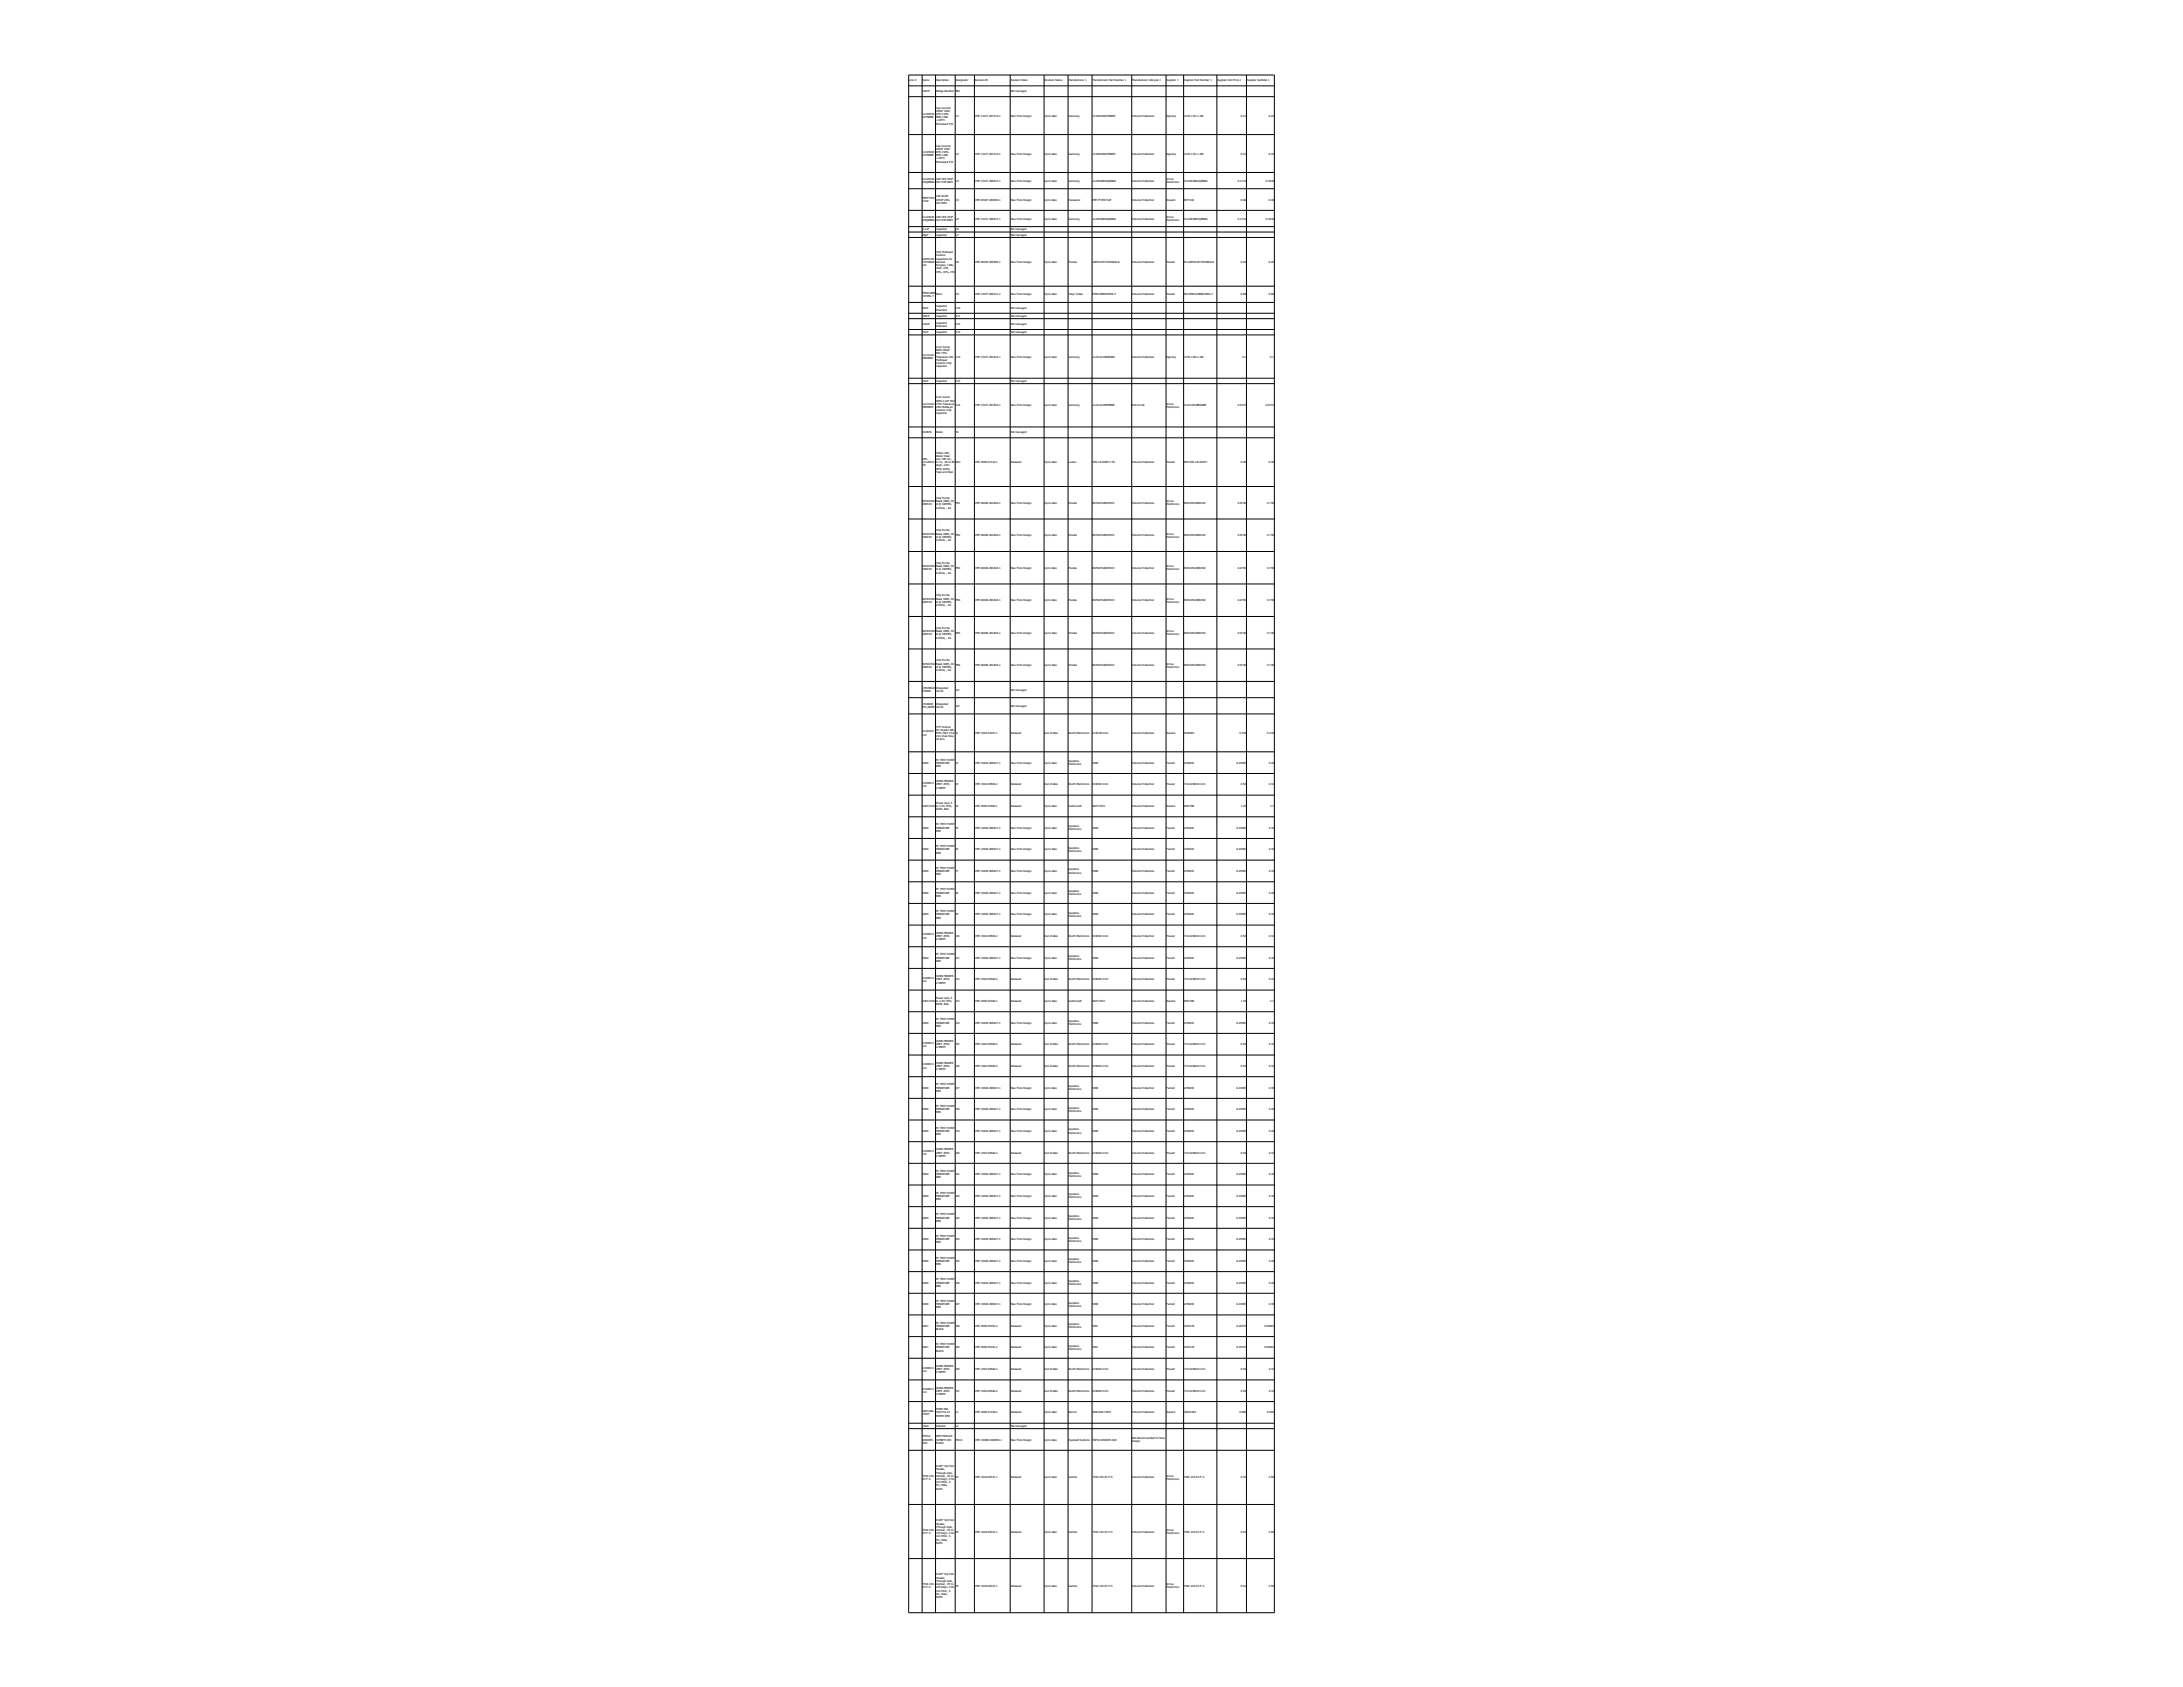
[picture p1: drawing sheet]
<svg xmlns="http://www.w3.org/2000/svg" width="279mm" height="216mm" viewBox="0 0 279 216" stroke-linecap="round" stroke-linejoin="round" font-family="sans-serif">
<defs><g id="words">
<g font-size=".4">
<text x="116.4" y="10.4">Line #</text>
<text x="118.1" y="10.4">Name</text>
<text x="118.1" y="11.8">100nF</text>
<text x="119.8" y="10.4">Description</text>
<text x="119.8" y="11.8">Bridge Rectifier</text>
<text x="122.3" y="10.4">Designator</text>
<text x="122.3" y="11.8">BR1</text>
<text x="124.8" y="10.4">Revision ID</text>
<text x="129.4" y="10.4">Revision State</text>
<text x="129.4" y="11.8">Not managed</text>
<text x="133.7" y="10.4">Revision Status</text>
<text x="136.8" y="10.4">Manufacturer 1</text>
<text x="139.8" y="10.4">Manufacturer Part Number 1</text>
<text x="144.9" y="10.4">Manufacturer Lifecycle 1</text>
<text x="149.3" y="10.4">Supplier 1</text>
<text x="151.6" y="10.4">Supplier Part Number 1</text>
<text x="155.8" y="10.4">Supplier Unit Price 1</text>
<text x="159.6" y="10.4">Supplier Subtotal 1</text>
<text x="118.1" y="14.7">CL31B104</text>
<text x="118.1" y="15.1">KCFNNNE</text>
<text x="119.8" y="13.9">Cap Ceramic</text>
<text x="119.8" y="14.3">100nF 100V</text>
<text x="119.8" y="14.7">X7R ±10%</text>
<text x="119.8" y="15.1">SMD 1206</text>
<text x="119.8" y="15.5">+125°C</text>
<text x="119.8" y="16">Embossed T/R</text>
<text x="122.3" y="14.9">C1</text>
<text x="124.8" y="14.9">CMP-13271-001514-1</text>
<text x="129.4" y="14.9">New From Design</text>
<text x="133.7" y="14.9">Up to date</text>
<text x="136.8" y="14.9">Samsung</text>
<text x="139.8" y="14.9">CL31B104KCFNNNE</text>
<text x="144.9" y="14.9">Volume Production</text>
<text x="149.3" y="14.9">Digi-Key</text>
<text x="151.6" y="14.9">1276-1151-1-ND</text>
<text x="158.8" y="14.9">0.12</text>
<text x="162.4" y="14.9">0.24</text>
<text x="118.1" y="19.6">CL31B104</text>
<text x="118.1" y="20">KCFNNNE</text>
<text x="118.1" y="23">CL21B106</text>
<text x="118.1" y="23.5">KOQNNNG</text>
<text x="119.8" y="18.8">Cap Ceramic</text>
<text x="119.8" y="19.2">100nF 100V</text>
<text x="119.8" y="19.6">X7R ±10%</text>
<text x="119.8" y="20">SMD 1206</text>
<text x="119.8" y="20.4">+125°C</text>
<text x="119.8" y="20.8">Embossed T/R</text>
<text x="119.8" y="23">CAP CER 10UF</text>
<text x="119.8" y="23.5">16V X7R 0805</text>
<text x="122.3" y="19.8">C2</text>
<text x="122.3" y="23.2">C3</text>
<text x="124.8" y="19.8">CMP-13271-001514-1</text>
<text x="124.8" y="23.2">CMP-13271-000015-1</text>
<text x="129.4" y="19.8">New From Design</text>
<text x="129.4" y="23.2">New From Design</text>
<text x="133.7" y="19.8">Up to date</text>
<text x="133.7" y="23.2">Up to date</text>
<text x="136.8" y="19.8">Samsung</text>
<text x="136.8" y="23.2">Samsung</text>
<text x="139.8" y="19.8">CL31B104KCFNNNE</text>
<text x="139.8" y="23.2">CL21B106KOQNNNG</text>
<text x="144.9" y="19.8">Volume Production</text>
<text x="144.9" y="23.2">Volume Production</text>
<text x="149.3" y="19.8">Digi-Key</text>
<text x="149.3" y="23">Arrow</text>
<text x="149.3" y="23.5">Electronics</text>
<text x="151.6" y="19.8">1276-1151-1-ND</text>
<text x="151.6" y="23.2">CL21B106KOQNNNG</text>
<text x="158.4" y="23.2">0.1719</text>
<text x="158.8" y="19.8">0.12</text>
<text x="162" y="23.2">0.3438</text>
<text x="162.4" y="19.8">0.24</text>
<text x="118.1" y="25.5">EEEFT1E4</text>
<text x="118.1" y="25.9">71AP</text>
<text x="118.1" y="27.9">CL21B106</text>
<text x="118.1" y="28.3">KOQNNNG</text>
<text x="118.1" y="29.5">0.1uF</text>
<text x="119.8" y="25.3">CAP ALUM</text>
<text x="119.8" y="25.7">470UF 20%</text>
<text x="119.8" y="26.1">25V SMD</text>
<text x="119.8" y="27.9">CAP CER 10UF</text>
<text x="119.8" y="28.3">16V X7R 0805</text>
<text x="119.8" y="29.5">Capacitor</text>
<text x="122.3" y="25.7">C4</text>
<text x="122.3" y="28.1">C5</text>
<text x="122.3" y="29.5">C6</text>
<text x="124.8" y="25.7">CMP-05427-000040-1</text>
<text x="124.8" y="28.1">CMP-13271-000015-1</text>
<text x="129.4" y="25.7">New From Design</text>
<text x="129.4" y="28.1">New From Design</text>
<text x="129.4" y="29.5">Not managed</text>
<text x="133.7" y="25.7">Up to date</text>
<text x="133.7" y="28.1">Up to date</text>
<text x="136.8" y="25.7">Panasonic</text>
<text x="136.8" y="28.1">Samsung</text>
<text x="139.8" y="25.7">EEE-FT1E471AP</text>
<text x="139.8" y="28.1">CL21B106KOQNNNG</text>
<text x="144.9" y="25.7">Volume Production</text>
<text x="144.9" y="28.1">Volume Production</text>
<text x="149.3" y="25.7">Newark</text>
<text x="149.3" y="27.9">Arrow</text>
<text x="149.3" y="28.3">Electronics</text>
<text x="151.6" y="25.7">89Y7242</text>
<text x="151.6" y="28.1">CL21B106KOQNNNG</text>
<text x="158.4" y="28.1">0.1719</text>
<text x="158.8" y="25.7">0.46</text>
<text x="162" y="28.1">0.3438</text>
<text x="162.4" y="25.7">0.46</text>
<text x="118.1" y="30.2">68pF</text>
<text x="118.1" y="33.2">GRM31CR</text>
<text x="118.1" y="33.6">71E106KA</text>
<text x="118.1" y="34.1">12L</text>
<text x="119.8" y="30.2">Capacitor</text>
<text x="119.8" y="32.4">Chip Multilayer</text>
<text x="119.8" y="32.8">Ceramic</text>
<text x="119.8" y="33.2">Capacitors for</text>
<text x="119.8" y="33.6">General</text>
<text x="119.8" y="34.1">Purpose, 1206,</text>
<text x="119.8" y="34.5">10uF, X7R,</text>
<text x="119.8" y="34.9">15%, 10%, 25V</text>
<text x="122.3" y="30.2">C7</text>
<text x="122.3" y="33.6">C8</text>
<text x="124.8" y="33.6">CMP-06035-003589-1</text>
<text x="129.4" y="30.2">Not managed</text>
<text x="129.4" y="33.6">New From Design</text>
<text x="133.7" y="33.6">Up to date</text>
<text x="136.8" y="33.6">Murata</text>
<text x="139.8" y="33.6">GRM31CR71E106KA12L</text>
<text x="144.9" y="33.6">Volume Production</text>
<text x="149.3" y="33.6">Mouser</text>
<text x="151.6" y="33.6">81-GRM31CR71E106KA12</text>
<text x="158.8" y="33.6">0.29</text>
<text x="162.4" y="33.6">0.29</text>
<text x="118.1" y="37.6">EMK316BB</text>
<text x="118.1" y="38">J476ML-T</text>
<text x="118.1" y="39.5">56uF</text>
<text x="118.1" y="40.6">100nF</text>
<text x="118.1" y="41.6">120uF</text>
<text x="119.8" y="37.8">None</text>
<text x="119.8" y="39.3">Capacitor</text>
<text x="119.8" y="39.7">Polarised</text>
<text x="119.8" y="40.6">Capacitor</text>
<text x="119.8" y="41.4">Capacitor</text>
<text x="119.8" y="41.8">Polarised</text>
<text x="122.3" y="37.8">C9</text>
<text x="122.3" y="39.5">C10</text>
<text x="122.3" y="40.6">C11</text>
<text x="122.3" y="41.6">C12</text>
<text x="124.8" y="37.8">CMP-14477-000191-2</text>
<text x="129.4" y="37.8">New From Design</text>
<text x="129.4" y="39.5">Not managed</text>
<text x="129.4" y="40.6">Not managed</text>
<text x="129.4" y="41.6">Not managed</text>
<text x="133.7" y="37.8">Up to date</text>
<text x="136.8" y="37.8">Taiyo Yuden</text>
<text x="139.8" y="37.8">EMK316BBJ476ML-T</text>
<text x="144.9" y="37.8">Volume Production</text>
<text x="149.3" y="37.8">Mouser</text>
<text x="151.6" y="37.8">963-EMK316BBJ476ML-T</text>
<text x="158.8" y="37.8">0.58</text>
<text x="162.4" y="37.8">0.58</text>
<text x="118.1" y="42.7">15nF</text>
<text x="118.1" y="45.6">CL21C221</text>
<text x="118.1" y="46">JBANNNC</text>
<text x="119.8" y="42.7">Capacitor</text>
<text x="119.8" y="44.5">CL21 Series</text>
<text x="119.8" y="44.9">0805 220pF</text>
<text x="119.8" y="45.4">50V ±5%</text>
<text x="119.8" y="45.8">Tolerance C0G</text>
<text x="119.8" y="46.2">Multilayer</text>
<text x="119.8" y="46.6">Ceramic Chip</text>
<text x="119.8" y="47">Capacitor</text>
<text x="122.3" y="42.7">C13</text>
<text x="122.3" y="45.8">C14</text>
<text x="124.8" y="45.8">CMP-13271-001616-1</text>
<text x="129.4" y="42.7">Not managed</text>
<text x="129.4" y="45.8">New From Design</text>
<text x="133.7" y="45.8">Up to date</text>
<text x="136.8" y="45.8">Samsung</text>
<text x="139.8" y="45.8">CL21C221JBANNNC</text>
<text x="144.9" y="45.8">Volume Production</text>
<text x="149.3" y="45.8">Digi-Key</text>
<text x="151.6" y="45.8">1276-1164-1-ND</text>
<text x="159" y="45.8">0.1</text>
<text x="162.6" y="45.8">0.1</text>
<text x="118.1" y="48.9">10uF</text>
<text x="118.1" y="51.8">CL21C222</text>
<text x="118.1" y="52.2">JBFNNNE</text>
<text x="119.8" y="48.9">Capacitor</text>
<text x="119.8" y="51">CL21 Series</text>
<text x="119.8" y="51.4">0805 2.2nF 50V</text>
<text x="119.8" y="51.8">±5% Tolerance</text>
<text x="119.8" y="52.2">C0G Multilayer</text>
<text x="119.8" y="52.6">Ceramic Chip</text>
<text x="119.8" y="53">Capacitor</text>
<text x="122.3" y="48.9">C15</text>
<text x="122.3" y="52">C16</text>
<text x="124.8" y="52">CMP-13271-001564-1</text>
<text x="129.4" y="48.9">Not managed</text>
<text x="129.4" y="52">New From Design</text>
<text x="133.7" y="52">Up to date</text>
<text x="136.8" y="52">Samsung</text>
<text x="139.8" y="52">CL21C222JBFNNNE</text>
<text x="144.9" y="52">End of Life</text>
<text x="149.3" y="51.8">Arrow</text>
<text x="149.3" y="52.2">Electronics</text>
<text x="151.6" y="52">CL21C222JBFNNNE</text>
<text x="158.4" y="52">0.0153</text>
<text x="162" y="52">0.0153</text>
<text x="118.1" y="55.5">SS36FA</text>
<text x="118.1" y="58.9">SML-</text>
<text x="118.1" y="59.3">LX1206YC-</text>
<text x="118.1" y="59.7">TR</text>
<text x="119.8" y="55.5">Diode</text>
<text x="119.8" y="58">Yellow LED,</text>
<text x="119.8" y="58.5">Water Clear</text>
<text x="119.8" y="58.9">Len, 585 nm,</text>
<text x="119.8" y="59.3">2.1 V, -40 to 85</text>
<text x="119.8" y="59.7">degC, 2-Pin</text>
<text x="122.3" y="55.5">D1</text>
<text x="122.3" y="59.3">DS1</text>
<text x="124.8" y="59.3">CMP-2000-07124-1</text>
<text x="129.4" y="55.5">Not managed</text>
<text x="129.4" y="59.3">Released</text>
<text x="133.7" y="59.3">Up to date</text>
<text x="136.8" y="59.3">Lumex</text>
<text x="139.8" y="59.3">SML-LX1206YC-TR</text>
<text x="144.9" y="59.3">Volume Production</text>
<text x="149.3" y="59.3">Mouser</text>
<text x="151.6" y="59.3">696-SML-LX1206YC</text>
<text x="158.8" y="59.3">0.36</text>
<text x="162.4" y="59.3">0.36</text>
<text x="118.1" y="64.3">BLM21PG3</text>
<text x="118.1" y="64.7">00SH1D</text>
<text x="119.8" y="60.1">SMD, RoHS,</text>
<text x="119.8" y="60.5">Tape and Reel</text>
<text x="119.8" y="63.9">Chip Ferrite</text>
<text x="119.8" y="64.3">Bead, 0805, 30</text>
<text x="119.8" y="64.7">Ω @ 100MHz,</text>
<text x="119.8" y="65.1">0.014Ω, , 4A</text>
<text x="122.3" y="64.5">FB1</text>
<text x="124.8" y="64.5">CMP-06046-001820-1</text>
<text x="129.4" y="64.5">New From Design</text>
<text x="133.7" y="64.5">Up to date</text>
<text x="136.8" y="64.5">Murata</text>
<text x="139.8" y="64.5">BLM21PG300SH1D</text>
<text x="144.9" y="64.5">Volume Production</text>
<text x="149.3" y="64.3">Arrow</text>
<text x="149.3" y="64.7">Electronics</text>
<text x="151.6" y="64.5">BLM21PG300SH1D</text>
<text x="158.4" y="64.5">0.0738</text>
<text x="162.2" y="64.5">0.738</text>
<text x="118.1" y="68.4">BLM21PG3</text>
<text x="118.1" y="68.8">00SH1D</text>
<text x="119.8" y="68">Chip Ferrite</text>
<text x="119.8" y="68.4">Bead, 0805, 30</text>
<text x="119.8" y="68.8">Ω @ 100MHz,</text>
<text x="119.8" y="69.3">0.014Ω, , 4A</text>
<text x="122.3" y="68.6">FB2</text>
<text x="124.8" y="68.6">CMP-06046-001820-1</text>
<text x="129.4" y="68.6">New From Design</text>
<text x="133.7" y="68.6">Up to date</text>
<text x="136.8" y="68.6">Murata</text>
<text x="139.8" y="68.6">BLM21PG300SH1D</text>
<text x="144.9" y="68.6">Volume Production</text>
<text x="149.3" y="68.4">Arrow</text>
<text x="149.3" y="68.8">Electronics</text>
<text x="151.6" y="68.6">BLM21PG300SH1D</text>
<text x="158.4" y="68.6">0.0738</text>
<text x="162.2" y="68.6">0.738</text>
<text x="118.1" y="72.6">BLM21PG3</text>
<text x="118.1" y="73">00SH1D</text>
<text x="118.1" y="76.7">BLM21PG3</text>
<text x="118.1" y="77.2">00SH1D</text>
<text x="119.8" y="72.2">Chip Ferrite</text>
<text x="119.8" y="72.6">Bead, 0805, 30</text>
<text x="119.8" y="73">Ω @ 100MHz,</text>
<text x="119.8" y="73.4">0.014Ω, , 4A</text>
<text x="119.8" y="76.3">Chip Ferrite</text>
<text x="119.8" y="76.7">Bead, 0805, 30</text>
<text x="119.8" y="77.2">Ω @ 100MHz,</text>
<text x="119.8" y="77.6">0.014Ω, , 4A</text>
<text x="122.3" y="72.8">FB3</text>
<text x="122.3" y="77">FB4</text>
<text x="124.8" y="72.8">CMP-06046-001820-1</text>
<text x="124.8" y="77">CMP-06046-001820-1</text>
<text x="129.4" y="72.8">New From Design</text>
<text x="129.4" y="77">New From Design</text>
<text x="133.7" y="72.8">Up to date</text>
<text x="133.7" y="77">Up to date</text>
<text x="136.8" y="72.8">Murata</text>
<text x="136.8" y="77">Murata</text>
<text x="139.8" y="72.8">BLM21PG300SH1D</text>
<text x="139.8" y="77">BLM21PG300SH1D</text>
<text x="144.9" y="72.8">Volume Production</text>
<text x="144.9" y="77">Volume Production</text>
<text x="149.3" y="72.6">Arrow</text>
<text x="149.3" y="73">Electronics</text>
<text x="149.3" y="76.7">Arrow</text>
<text x="149.3" y="77.2">Electronics</text>
<text x="151.6" y="72.8">BLM21PG300SH1D</text>
<text x="151.6" y="77">BLM21PG300SH1D</text>
<text x="158.4" y="72.8">0.0738</text>
<text x="158.4" y="77">0.0738</text>
<text x="162.2" y="72.8">0.738</text>
<text x="162.2" y="77">0.738</text>
<text x="118.1" y="80.9">BLM21PG3</text>
<text x="118.1" y="81.3">00SH1D</text>
<text x="119.8" y="80.5">Chip Ferrite</text>
<text x="119.8" y="80.9">Bead, 0805, 30</text>
<text x="119.8" y="81.3">Ω @ 100MHz,</text>
<text x="119.8" y="81.7">0.014Ω, , 4A</text>
<text x="122.3" y="81.1">FB5</text>
<text x="124.8" y="81.1">CMP-06046-001820-1</text>
<text x="129.4" y="81.1">New From Design</text>
<text x="133.7" y="81.1">Up to date</text>
<text x="136.8" y="81.1">Murata</text>
<text x="139.8" y="81.1">BLM21PG300SH1D</text>
<text x="144.9" y="81.1">Volume Production</text>
<text x="149.3" y="80.9">Arrow</text>
<text x="149.3" y="81.3">Electronics</text>
<text x="151.6" y="81.1">BLM21PG300SH1D</text>
<text x="158.4" y="81.1">0.0738</text>
<text x="162.2" y="81.1">0.738</text>
<text x="118.1" y="85.1">BLM21PG3</text>
<text x="118.1" y="85.5">00SH1D</text>
<text x="118.1" y="88.2">LMR38020</text>
<text x="118.1" y="88.6">FDDAR</text>
<text x="119.8" y="84.7">Chip Ferrite</text>
<text x="119.8" y="85.1">Bead, 0805, 30</text>
<text x="119.8" y="85.5">Ω @ 100MHz,</text>
<text x="119.8" y="85.9">0.014Ω, , 4A</text>
<text x="119.8" y="88.2">Integrated</text>
<text x="119.8" y="88.6">Circuit</text>
<text x="122.3" y="85.3">FB6</text>
<text x="122.3" y="88.4">IC1</text>
<text x="124.8" y="85.3">CMP-06046-001820-1</text>
<text x="129.4" y="85.3">New From Design</text>
<text x="129.4" y="88.4">Not managed</text>
<text x="133.7" y="85.3">Up to date</text>
<text x="136.8" y="85.3">Murata</text>
<text x="139.8" y="85.3">BLM21PG300SH1D</text>
<text x="144.9" y="85.3">Volume Production</text>
<text x="149.3" y="85.1">Arrow</text>
<text x="149.3" y="85.5">Electronics</text>
<text x="151.6" y="85.3">BLM21PG300SH1D</text>
<text x="158.4" y="85.3">0.0738</text>
<text x="162.2" y="85.3">0.738</text>
<text x="118.1" y="90.3">LM26003</text>
<text x="118.1" y="90.7">MH_NOPB</text>
<text x="118.1" y="93.7">61301621</text>
<text x="118.1" y="94.1">121</text>
<text x="119.8" y="90.3">Integrated</text>
<text x="119.8" y="90.7">Circuit</text>
<text x="119.8" y="93.1">THT Vertical</text>
<text x="119.8" y="93.5">Pin Header WR-</text>
<text x="119.8" y="93.9">PHD, Pitch 2.54</text>
<text x="119.8" y="94.3">mm, Dual Row,</text>
<text x="119.8" y="94.7">16 pins</text>
<text x="122.3" y="90.5">IC2</text>
<text x="122.3" y="93.9">J1</text>
<text x="124.8" y="93.9">CMP-1502-01097-1</text>
<text x="129.4" y="90.5">Not managed</text>
<text x="129.4" y="93.9">Released</text>
<text x="133.7" y="93.9">Out of date</text>
<text x="136.8" y="93.9">Wurth Electronics</text>
<text x="139.8" y="93.9">61301621121</text>
<text x="144.9" y="93.9">Volume Production</text>
<text x="149.3" y="93.9">Newark</text>
<text x="151.6" y="93.9">20X0981</text>
<text x="158.6" y="93.9">0.318</text>
<text x="162.2" y="93.9">0.318</text>
<text x="118.1" y="97.7">5000</text>
<text x="118.1" y="100.3">61900211</text>
<text x="118.1" y="100.7">121</text>
<text x="119.8" y="97.3">PC TEST POINT</text>
<text x="119.8" y="97.7">MINIATURE</text>
<text x="119.8" y="98.2">RED</text>
<text x="119.8" y="100.1">CONN HEADER</text>
<text x="119.8" y="100.5">VERT 2POS</text>
<text x="119.8" y="100.9">2.54MM</text>
<text x="122.3" y="97.7">J2</text>
<text x="122.3" y="100.5">J3</text>
<text x="124.8" y="97.7">CMP-19636-000027-1</text>
<text x="124.8" y="100.5">CMP-1502-00584-2</text>
<text x="129.4" y="97.7">New From Design</text>
<text x="129.4" y="100.5">Released</text>
<text x="133.7" y="97.7">Up to date</text>
<text x="133.7" y="100.5">Out of date</text>
<text x="136.8" y="97.5">Keystone</text>
<text x="136.8" y="97.9">Electronics</text>
<text x="136.8" y="100.5">Wurth Electronics</text>
<text x="139.8" y="97.7">5000</text>
<text x="139.8" y="100.5">61900211121</text>
<text x="144.9" y="97.7">Volume Production</text>
<text x="144.9" y="100.5">Volume Production</text>
<text x="149.3" y="97.7">Farnell</text>
<text x="149.3" y="100.5">Mouser</text>
<text x="151.6" y="97.7">2250281</text>
<text x="151.6" y="100.5">710-61900211121</text>
<text x="158.3" y="97.7">0.24385</text>
<text x="158.8" y="100.5">0.54</text>
<text x="162.4" y="97.7">4.39</text>
<text x="162.4" y="100.5">4.32</text>
<text x="118.1" y="103.3">RAPC722X</text>
<text x="118.1" y="106.1">5000</text>
<text x="119.8" y="102.9">Power Jack, 5</text>
<text x="119.8" y="103.3">A, 3-Pin THD,</text>
<text x="119.8" y="103.7">RoHS, Bulk</text>
<text x="119.8" y="105.6">PC TEST POINT</text>
<text x="119.8" y="106.1">MINIATURE</text>
<text x="119.8" y="106.5">RED</text>
<text x="122.3" y="103.3">J4</text>
<text x="122.3" y="106.1">J5</text>
<text x="124.8" y="103.3">CMP-2000-05384-1</text>
<text x="124.8" y="106.1">CMP-19636-000027-1</text>
<text x="129.4" y="103.3">Released</text>
<text x="129.4" y="106.1">New From Design</text>
<text x="133.7" y="103.3">Up to date</text>
<text x="133.7" y="106.1">Up to date</text>
<text x="136.8" y="103.3">Switchcraft</text>
<text x="136.8" y="105.8">Keystone</text>
<text x="136.8" y="106.3">Electronics</text>
<text x="139.8" y="103.3">RAPC722X</text>
<text x="139.8" y="106.1">5000</text>
<text x="144.9" y="103.3">Volume Production</text>
<text x="144.9" y="106.1">Volume Production</text>
<text x="149.3" y="103.3">Newark</text>
<text x="149.3" y="106.1">Farnell</text>
<text x="151.6" y="103.3">65K7786</text>
<text x="151.6" y="106.1">2250281</text>
<text x="158.3" y="106.1">0.24385</text>
<text x="158.8" y="103.3">1.35</text>
<text x="162.4" y="106.1">4.39</text>
<text x="162.6" y="103.3">2.7</text>
<text x="118.1" y="108.8">5000</text>
<text x="118.1" y="111.6">5000</text>
<text x="119.8" y="108.4">PC TEST POINT</text>
<text x="119.8" y="108.8">MINIATURE</text>
<text x="119.8" y="109.2">RED</text>
<text x="119.8" y="111.2">PC TEST POINT</text>
<text x="119.8" y="111.6">MINIATURE</text>
<text x="119.8" y="112">RED</text>
<text x="119.8" y="114">PC TEST POINT</text>
<text x="122.3" y="108.8">J6</text>
<text x="122.3" y="111.6">J7</text>
<text x="124.8" y="108.8">CMP-19636-000027-1</text>
<text x="124.8" y="111.6">CMP-19636-000027-1</text>
<text x="129.4" y="108.8">New From Design</text>
<text x="129.4" y="111.6">New From Design</text>
<text x="133.7" y="108.8">Up to date</text>
<text x="133.7" y="111.6">Up to date</text>
<text x="136.8" y="108.6">Keystone</text>
<text x="136.8" y="109">Electronics</text>
<text x="136.8" y="111.4">Keystone</text>
<text x="136.8" y="111.8">Electronics</text>
<text x="139.8" y="108.8">5000</text>
<text x="139.8" y="111.6">5000</text>
<text x="144.9" y="108.8">Volume Production</text>
<text x="144.9" y="111.6">Volume Production</text>
<text x="149.3" y="108.8">Farnell</text>
<text x="149.3" y="111.6">Farnell</text>
<text x="151.6" y="108.8">2250281</text>
<text x="151.6" y="111.6">2250281</text>
<text x="158.3" y="108.8">0.24385</text>
<text x="158.3" y="111.6">0.24385</text>
<text x="162.4" y="108.8">4.39</text>
<text x="162.4" y="111.6">4.39</text>
<text x="118.1" y="114.4">5000</text>
<text x="118.1" y="117.1">5000</text>
<text x="118.1" y="119.7">61900211</text>
<text x="119.8" y="114.4">MINIATURE</text>
<text x="119.8" y="114.8">RED</text>
<text x="119.8" y="116.7">PC TEST POINT</text>
<text x="119.8" y="117.1">MINIATURE</text>
<text x="119.8" y="117.6">RED</text>
<text x="119.8" y="119.5">CONN HEADER</text>
<text x="119.8" y="119.9">VERT 2POS</text>
<text x="122.3" y="114.4">J8</text>
<text x="122.3" y="117.1">J9</text>
<text x="122.3" y="119.9">J10</text>
<text x="124.8" y="114.4">CMP-19636-000027-1</text>
<text x="124.8" y="117.1">CMP-19636-000027-1</text>
<text x="124.8" y="119.9">CMP-1502-00584-2</text>
<text x="129.4" y="114.4">New From Design</text>
<text x="129.4" y="117.1">New From Design</text>
<text x="129.4" y="119.9">Released</text>
<text x="133.7" y="114.4">Up to date</text>
<text x="133.7" y="117.1">Up to date</text>
<text x="133.7" y="119.9">Out of date</text>
<text x="136.8" y="114.2">Keystone</text>
<text x="136.8" y="114.6">Electronics</text>
<text x="136.8" y="116.9">Keystone</text>
<text x="136.8" y="117.3">Electronics</text>
<text x="136.8" y="119.9">Wurth Electronics</text>
<text x="139.8" y="114.4">5000</text>
<text x="139.8" y="117.1">5000</text>
<text x="139.8" y="119.9">61900211121</text>
<text x="144.9" y="114.4">Volume Production</text>
<text x="144.9" y="117.1">Volume Production</text>
<text x="144.9" y="119.9">Volume Production</text>
<text x="149.3" y="114.4">Farnell</text>
<text x="149.3" y="117.1">Farnell</text>
<text x="149.3" y="119.9">Mouser</text>
<text x="151.6" y="114.4">2250281</text>
<text x="151.6" y="117.1">2250281</text>
<text x="151.6" y="119.9">710-61900211121</text>
<text x="158.3" y="114.4">0.24385</text>
<text x="158.3" y="117.1">0.24385</text>
<text x="158.8" y="119.9">0.54</text>
<text x="162.4" y="114.4">4.39</text>
<text x="162.4" y="117.1">4.39</text>
<text x="162.4" y="119.9">4.32</text>
<text x="118.1" y="120.1">121</text>
<text x="118.1" y="122.7">5000</text>
<text x="118.1" y="125.3">61900211</text>
<text x="118.1" y="125.7">121</text>
<text x="119.8" y="120.3">2.54MM</text>
<text x="119.8" y="122.3">PC TEST POINT</text>
<text x="119.8" y="122.7">MINIATURE</text>
<text x="119.8" y="123.1">RED</text>
<text x="119.8" y="125">CONN HEADER</text>
<text x="119.8" y="125.5">VERT 2POS</text>
<text x="119.8" y="125.9">2.54MM</text>
<text x="122.3" y="122.7">J11</text>
<text x="122.3" y="125.5">J12</text>
<text x="124.8" y="122.7">CMP-19636-000027-1</text>
<text x="124.8" y="125.5">CMP-1502-00584-2</text>
<text x="129.4" y="122.7">New From Design</text>
<text x="129.4" y="125.5">Released</text>
<text x="133.7" y="122.7">Up to date</text>
<text x="133.7" y="125.5">Out of date</text>
<text x="136.8" y="122.5">Keystone</text>
<text x="136.8" y="122.9">Electronics</text>
<text x="136.8" y="125.5">Wurth Electronics</text>
<text x="139.8" y="122.7">5000</text>
<text x="139.8" y="125.5">61900211121</text>
<text x="144.9" y="122.7">Volume Production</text>
<text x="144.9" y="125.5">Volume Production</text>
<text x="149.3" y="122.7">Farnell</text>
<text x="149.3" y="125.5">Mouser</text>
<text x="151.6" y="122.7">2250281</text>
<text x="151.6" y="125.5">710-61900211121</text>
<text x="158.3" y="122.7">0.24385</text>
<text x="158.8" y="125.5">0.54</text>
<text x="162.4" y="122.7">4.39</text>
<text x="162.4" y="125.5">4.32</text>
<text x="118.1" y="128.2">RAPC722X</text>
<text x="118.1" y="131">5000</text>
<text x="119.8" y="127.8">Power Jack, 5</text>
<text x="119.8" y="128.2">A, 3-Pin THD,</text>
<text x="119.8" y="128.6">RoHS, Bulk</text>
<text x="119.8" y="130.6">PC TEST POINT</text>
<text x="119.8" y="131">MINIATURE</text>
<text x="119.8" y="131.4">RED</text>
<text x="122.3" y="128.2">J13</text>
<text x="122.3" y="131">J14</text>
<text x="124.8" y="128.2">CMP-2000-05384-1</text>
<text x="124.8" y="131">CMP-19636-000027-1</text>
<text x="129.4" y="128.2">Released</text>
<text x="129.4" y="131">New From Design</text>
<text x="133.7" y="128.2">Up to date</text>
<text x="133.7" y="131">Up to date</text>
<text x="136.8" y="128.2">Switchcraft</text>
<text x="136.8" y="130.8">Keystone</text>
<text x="136.8" y="131.2">Electronics</text>
<text x="139.8" y="128.2">RAPC722X</text>
<text x="139.8" y="131">5000</text>
<text x="144.9" y="128.2">Volume Production</text>
<text x="144.9" y="131">Volume Production</text>
<text x="149.3" y="128.2">Newark</text>
<text x="149.3" y="131">Farnell</text>
<text x="151.6" y="128.2">65K7786</text>
<text x="151.6" y="131">2250281</text>
<text x="158.3" y="131">0.24385</text>
<text x="158.8" y="128.2">1.35</text>
<text x="162.4" y="131">4.39</text>
<text x="162.6" y="128.2">2.7</text>
<text x="118.1" y="133.6">61900211</text>
<text x="118.1" y="134">121</text>
<text x="118.1" y="136.3">61900211</text>
<text x="118.1" y="136.7">121</text>
<text x="119.8" y="133.4">CONN HEADER</text>
<text x="119.8" y="133.8">VERT 2POS</text>
<text x="119.8" y="134.2">2.54MM</text>
<text x="119.8" y="136.1">CONN HEADER</text>
<text x="119.8" y="136.5">VERT 2POS</text>
<text x="119.8" y="137">2.54MM</text>
<text x="122.3" y="133.8">J15</text>
<text x="122.3" y="136.5">J16</text>
<text x="124.8" y="133.8">CMP-1502-00584-2</text>
<text x="124.8" y="136.5">CMP-1502-00584-2</text>
<text x="129.4" y="133.8">Released</text>
<text x="129.4" y="136.5">Released</text>
<text x="133.7" y="133.8">Out of date</text>
<text x="133.7" y="136.5">Out of date</text>
<text x="136.8" y="133.8">Wurth Electronics</text>
<text x="136.8" y="136.5">Wurth Electronics</text>
<text x="139.8" y="133.8">61900211121</text>
<text x="139.8" y="136.5">61900211121</text>
<text x="144.9" y="133.8">Volume Production</text>
<text x="144.9" y="136.5">Volume Production</text>
<text x="149.3" y="133.8">Mouser</text>
<text x="149.3" y="136.5">Mouser</text>
<text x="151.6" y="133.8">710-61900211121</text>
<text x="151.6" y="136.5">710-61900211121</text>
<text x="158.8" y="133.8">0.54</text>
<text x="158.8" y="136.5">0.54</text>
<text x="162.4" y="133.8">4.32</text>
<text x="162.4" y="136.5">4.32</text>
<text x="118.1" y="139.3">5000</text>
<text x="118.1" y="142.1">5000</text>
<text x="119.8" y="138.9">PC TEST POINT</text>
<text x="119.8" y="139.3">MINIATURE</text>
<text x="119.8" y="139.7">RED</text>
<text x="119.8" y="141.7">PC TEST POINT</text>
<text x="119.8" y="142.1">MINIATURE</text>
<text x="119.8" y="142.5">RED</text>
<text x="122.3" y="139.3">J17</text>
<text x="122.3" y="142.1">J18</text>
<text x="124.8" y="139.3">CMP-19636-000027-1</text>
<text x="124.8" y="142.1">CMP-19636-000027-1</text>
<text x="129.4" y="139.3">New From Design</text>
<text x="129.4" y="142.1">New From Design</text>
<text x="133.7" y="139.3">Up to date</text>
<text x="133.7" y="142.1">Up to date</text>
<text x="136.8" y="139.1">Keystone</text>
<text x="136.8" y="139.5">Electronics</text>
<text x="136.8" y="141.9">Keystone</text>
<text x="136.8" y="142.3">Electronics</text>
<text x="139.8" y="139.3">5000</text>
<text x="139.8" y="142.1">5000</text>
<text x="144.9" y="139.3">Volume Production</text>
<text x="144.9" y="142.1">Volume Production</text>
<text x="149.3" y="139.3">Farnell</text>
<text x="149.3" y="142.1">Farnell</text>
<text x="151.6" y="139.3">2250281</text>
<text x="151.6" y="142.1">2250281</text>
<text x="158.3" y="139.3">0.24385</text>
<text x="158.3" y="142.1">0.24385</text>
<text x="162.4" y="139.3">4.39</text>
<text x="162.4" y="142.1">4.39</text>
<text x="118.1" y="144.9">5000</text>
<text x="118.1" y="147.4">61900211</text>
<text x="118.1" y="147.8">121</text>
<text x="119.8" y="144.4">PC TEST POINT</text>
<text x="119.8" y="144.9">MINIATURE</text>
<text x="119.8" y="145.3">RED</text>
<text x="119.8" y="147.2">CONN HEADER</text>
<text x="119.8" y="147.6">VERT 2POS</text>
<text x="119.8" y="148">2.54MM</text>
<text x="119.8" y="150">PC TEST POINT</text>
<text x="122.3" y="144.9">J19</text>
<text x="122.3" y="147.6">J20</text>
<text x="124.8" y="144.9">CMP-19636-000027-1</text>
<text x="124.8" y="147.6">CMP-1502-00584-2</text>
<text x="129.4" y="144.9">New From Design</text>
<text x="129.4" y="147.6">Released</text>
<text x="133.7" y="144.9">Up to date</text>
<text x="133.7" y="147.6">Out of date</text>
<text x="136.8" y="144.7">Keystone</text>
<text x="136.8" y="145.1">Electronics</text>
<text x="136.8" y="147.6">Wurth Electronics</text>
<text x="139.8" y="144.9">5000</text>
<text x="139.8" y="147.6">61900211121</text>
<text x="144.9" y="144.9">Volume Production</text>
<text x="144.9" y="147.6">Volume Production</text>
<text x="149.3" y="144.9">Farnell</text>
<text x="149.3" y="147.6">Mouser</text>
<text x="151.6" y="144.9">2250281</text>
<text x="151.6" y="147.6">710-61900211121</text>
<text x="158.3" y="144.9">0.24385</text>
<text x="158.8" y="147.6">0.54</text>
<text x="162.4" y="144.9">4.39</text>
<text x="162.4" y="147.6">4.32</text>
<text x="118.1" y="150.4">5000</text>
<text x="118.1" y="153.2">5000</text>
<text x="118.1" y="155.9">5000</text>
<text x="119.8" y="150.4">MINIATURE</text>
<text x="119.8" y="150.8">RED</text>
<text x="119.8" y="152.8">PC TEST POINT</text>
<text x="119.8" y="153.2">MINIATURE</text>
<text x="119.8" y="153.6">RED</text>
<text x="119.8" y="155.5">PC TEST POINT</text>
<text x="119.8" y="155.9">MINIATURE</text>
<text x="122.3" y="150.4">J21</text>
<text x="122.3" y="153.2">J22</text>
<text x="122.3" y="155.9">J23</text>
<text x="124.8" y="150.4">CMP-19636-000027-1</text>
<text x="124.8" y="153.2">CMP-19636-000027-1</text>
<text x="124.8" y="155.9">CMP-19636-000027-1</text>
<text x="129.4" y="150.4">New From Design</text>
<text x="129.4" y="153.2">New From Design</text>
<text x="129.4" y="155.9">New From Design</text>
<text x="133.7" y="150.4">Up to date</text>
<text x="133.7" y="153.2">Up to date</text>
<text x="133.7" y="155.9">Up to date</text>
<text x="136.8" y="150.2">Keystone</text>
<text x="136.8" y="150.6">Electronics</text>
<text x="136.8" y="153">Keystone</text>
<text x="136.8" y="153.4">Electronics</text>
<text x="136.8" y="155.7">Keystone</text>
<text x="139.8" y="150.4">5000</text>
<text x="139.8" y="153.2">5000</text>
<text x="139.8" y="155.9">5000</text>
<text x="144.9" y="150.4">Volume Production</text>
<text x="144.9" y="153.2">Volume Production</text>
<text x="144.9" y="155.9">Volume Production</text>
<text x="149.3" y="150.4">Farnell</text>
<text x="149.3" y="153.2">Farnell</text>
<text x="149.3" y="155.9">Farnell</text>
<text x="151.6" y="150.4">2250281</text>
<text x="151.6" y="153.2">2250281</text>
<text x="151.6" y="155.9">2250281</text>
<text x="158.3" y="150.4">0.24385</text>
<text x="158.3" y="153.2">0.24385</text>
<text x="158.3" y="155.9">0.24385</text>
<text x="162.4" y="150.4">4.39</text>
<text x="162.4" y="153.2">4.39</text>
<text x="162.4" y="155.9">4.39</text>
<text x="118.1" y="158.7">5000</text>
<text x="118.1" y="161.5">5000</text>
<text x="119.8" y="156.4">RED</text>
<text x="119.8" y="158.3">PC TEST POINT</text>
<text x="119.8" y="158.7">MINIATURE</text>
<text x="119.8" y="159.1">RED</text>
<text x="119.8" y="161.1">PC TEST POINT</text>
<text x="119.8" y="161.5">MINIATURE</text>
<text x="119.8" y="161.9">RED</text>
<text x="122.3" y="158.7">J24</text>
<text x="122.3" y="161.5">J25</text>
<text x="124.8" y="158.7">CMP-19636-000027-1</text>
<text x="124.8" y="161.5">CMP-19636-000027-1</text>
<text x="129.4" y="158.7">New From Design</text>
<text x="129.4" y="161.5">New From Design</text>
<text x="133.7" y="158.7">Up to date</text>
<text x="133.7" y="161.5">Up to date</text>
<text x="136.8" y="156.2">Electronics</text>
<text x="136.8" y="158.5">Keystone</text>
<text x="136.8" y="158.9">Electronics</text>
<text x="136.8" y="161.3">Keystone</text>
<text x="136.8" y="161.7">Electronics</text>
<text x="139.8" y="158.7">5000</text>
<text x="139.8" y="161.5">5000</text>
<text x="144.9" y="158.7">Volume Production</text>
<text x="144.9" y="161.5">Volume Production</text>
<text x="149.3" y="158.7">Farnell</text>
<text x="149.3" y="161.5">Farnell</text>
<text x="151.6" y="158.7">2250281</text>
<text x="151.6" y="161.5">2250281</text>
<text x="158.3" y="158.7">0.24385</text>
<text x="158.3" y="161.5">0.24385</text>
<text x="162.4" y="158.7">4.39</text>
<text x="162.4" y="161.5">4.39</text>
<text x="118.1" y="164.3">5000</text>
<text x="118.1" y="167">5000</text>
<text x="119.8" y="163.9">PC TEST POINT</text>
<text x="119.8" y="164.3">MINIATURE</text>
<text x="119.8" y="164.7">RED</text>
<text x="119.8" y="166.6">PC TEST POINT</text>
<text x="119.8" y="167">MINIATURE</text>
<text x="119.8" y="167.4">RED</text>
<text x="122.3" y="164.3">J26</text>
<text x="122.3" y="167">J27</text>
<text x="124.8" y="164.3">CMP-19636-000027-1</text>
<text x="124.8" y="167">CMP-19636-000027-1</text>
<text x="129.4" y="164.3">New From Design</text>
<text x="129.4" y="167">New From Design</text>
<text x="133.7" y="164.3">Up to date</text>
<text x="133.7" y="167">Up to date</text>
<text x="136.8" y="164.1">Keystone</text>
<text x="136.8" y="164.5">Electronics</text>
<text x="136.8" y="166.8">Keystone</text>
<text x="136.8" y="167.2">Electronics</text>
<text x="139.8" y="164.3">5000</text>
<text x="139.8" y="167">5000</text>
<text x="144.9" y="164.3">Volume Production</text>
<text x="144.9" y="167">Volume Production</text>
<text x="149.3" y="164.3">Farnell</text>
<text x="149.3" y="167">Farnell</text>
<text x="151.6" y="164.3">2250281</text>
<text x="151.6" y="167">2250281</text>
<text x="158.3" y="164.3">0.24385</text>
<text x="158.3" y="167">0.24385</text>
<text x="162.4" y="164.3">4.39</text>
<text x="162.4" y="167">4.39</text>
<text x="118.1" y="169.8">5001</text>
<text x="118.1" y="172.6">5001</text>
<text x="119.8" y="169.4">PC TEST POINT</text>
<text x="119.8" y="169.8">MINIATURE</text>
<text x="119.8" y="170.2">BLACK</text>
<text x="119.8" y="172.2">PC TEST POINT</text>
<text x="119.8" y="172.6">MINIATURE</text>
<text x="119.8" y="173">BLACK</text>
<text x="122.3" y="169.8">J28</text>
<text x="122.3" y="172.6">J29</text>
<text x="124.8" y="169.8">CMP-2000-05181-2</text>
<text x="124.8" y="172.6">CMP-2000-05181-2</text>
<text x="129.4" y="169.8">Released</text>
<text x="129.4" y="172.6">Released</text>
<text x="133.7" y="169.8">Up to date</text>
<text x="133.7" y="172.6">Up to date</text>
<text x="136.8" y="169.6">Keystone</text>
<text x="136.8" y="170">Electronics</text>
<text x="136.8" y="172.4">Keystone</text>
<text x="136.8" y="172.8">Electronics</text>
<text x="139.8" y="169.8">5001</text>
<text x="139.8" y="172.6">5001</text>
<text x="144.9" y="169.8">Volume Production</text>
<text x="144.9" y="172.6">Volume Production</text>
<text x="149.3" y="169.8">Farnell</text>
<text x="149.3" y="172.6">Farnell</text>
<text x="151.6" y="169.8">2301278</text>
<text x="151.6" y="172.6">2301278</text>
<text x="158.3" y="169.8">0.25235</text>
<text x="158.3" y="172.6">0.25235</text>
<text x="161.8" y="169.8">0.50469</text>
<text x="161.8" y="172.6">0.50469</text>
<text x="118.1" y="175.1">61900211</text>
<text x="118.1" y="175.6">121</text>
<text x="118.1" y="177.9">61900211</text>
<text x="118.1" y="178.3">121</text>
<text x="119.8" y="174.9">CONN HEADER</text>
<text x="119.8" y="175.3">VERT 2POS</text>
<text x="119.8" y="175.8">2.54MM</text>
<text x="119.8" y="177.7">CONN HEADER</text>
<text x="119.8" y="178.1">VERT 2POS</text>
<text x="119.8" y="178.5">2.54MM</text>
<text x="122.3" y="175.3">J30</text>
<text x="122.3" y="178.1">J31</text>
<text x="124.8" y="175.3">CMP-1502-00584-2</text>
<text x="124.8" y="178.1">CMP-1502-00584-2</text>
<text x="129.4" y="175.3">Released</text>
<text x="129.4" y="178.1">Released</text>
<text x="133.7" y="175.3">Out of date</text>
<text x="133.7" y="178.1">Out of date</text>
<text x="136.8" y="175.3">Wurth Electronics</text>
<text x="136.8" y="178.1">Wurth Electronics</text>
<text x="139.8" y="175.3">61900211121</text>
<text x="139.8" y="178.1">61900211121</text>
<text x="144.9" y="175.3">Volume Production</text>
<text x="144.9" y="178.1">Volume Production</text>
<text x="149.3" y="175.3">Mouser</text>
<text x="149.3" y="178.1">Mouser</text>
<text x="151.6" y="175.3">710-61900211121</text>
<text x="151.6" y="178.1">710-61900211121</text>
<text x="158.8" y="175.3">0.54</text>
<text x="158.8" y="178.1">0.54</text>
<text x="162.4" y="175.3">4.32</text>
<text x="162.4" y="178.1">4.32</text>
<text x="118.1" y="180.7">SRR1260-</text>
<text x="118.1" y="181.1">150M</text>
<text x="118.1" y="182.6">15uH</text>
<text x="118.1" y="183.9">ESP32-</text>
<text x="118.1" y="184.4">WROOM-</text>
<text x="118.1" y="184.8">32D</text>
<text x="119.8" y="180.5">FIXED IND</text>
<text x="119.8" y="180.9">15UH 5A 27</text>
<text x="119.8" y="181.3">MOHM SMD</text>
<text x="119.8" y="182.6">Inductor</text>
<text x="119.8" y="183.9">WIFI MODULE</text>
<text x="119.8" y="184.4">32MBITS SPI</text>
<text x="119.8" y="184.8">FLASH</text>
<text x="122.3" y="180.9">L1</text>
<text x="122.3" y="182.6">L2</text>
<text x="122.3" y="184.4">MCU1</text>
<text x="124.8" y="180.9">CMP-2000-07146-2</text>
<text x="124.8" y="184.4">CMP-194065-000003-1</text>
<text x="129.4" y="180.9">Released</text>
<text x="129.4" y="182.6">Not managed</text>
<text x="129.4" y="184.4">New From Design</text>
<text x="133.7" y="180.9">Up to date</text>
<text x="133.7" y="184.4">Up to date</text>
<text x="136.8" y="180.9">Bourns</text>
<text x="136.8" y="184.4">Espressif Systems</text>
<text x="139.8" y="180.9">SRR1260-150M</text>
<text x="139.8" y="184.4">ESP32-WROOM-32D</text>
<text x="144.9" y="180.9">Volume Production</text>
<text x="144.9" y="184.2">Not Recommended for New</text>
<text x="144.9" y="184.6">Design</text>
<text x="149.3" y="180.9">Newark</text>
<text x="151.6" y="180.9">38AC2402</text>
<text x="158.6" y="180.9">0.669</text>
<text x="162.2" y="180.9">0.669</text>
<text x="118.1" y="189">TSW-103-</text>
<text x="118.1" y="189.4">07-F-S</text>
<text x="119.8" y="187.8">0.025&quot; SQ Post</text>
<text x="119.8" y="188.2">Header,</text>
<text x="119.8" y="188.6">Through-hole,</text>
<text x="119.8" y="189">Vertical, -55 to</text>
<text x="119.8" y="189.4">125 degC, 2.54</text>
<text x="119.8" y="189.8">mm Pitch, 3-</text>
<text x="119.8" y="190.2">Pin, Male,</text>
<text x="119.8" y="190.6">RoHS</text>
<text x="122.3" y="189.2">P1</text>
<text x="124.8" y="189.2">CMP-1024-00331-1</text>
<text x="129.4" y="189.2">Released</text>
<text x="133.7" y="189.2">Up to date</text>
<text x="136.8" y="189.2">Samtec</text>
<text x="139.8" y="189.2">TSW-103-07-F-S</text>
<text x="144.9" y="189.2">Volume Production</text>
<text x="149.3" y="189">Arrow</text>
<text x="149.3" y="189.4">Electronics</text>
<text x="151.6" y="189.2">TSW-103-07-F-S</text>
<text x="158.8" y="189.2">0.32</text>
<text x="162.4" y="189.2">2.56</text>
<text x="118.1" y="195.9">TSW-103-</text>
<text x="118.1" y="196.3">07-F-S</text>
<text x="119.8" y="194.7">0.025&quot; SQ Post</text>
<text x="119.8" y="195.1">Header,</text>
<text x="119.8" y="195.5">Through-hole,</text>
<text x="119.8" y="195.9">Vertical, -55 to</text>
<text x="119.8" y="196.3">125 degC, 2.54</text>
<text x="119.8" y="196.8">mm Pitch, 3-</text>
<text x="119.8" y="197.2">Pin, Male,</text>
<text x="119.8" y="197.6">RoHS</text>
<text x="122.3" y="196.1">P2</text>
<text x="124.8" y="196.1">CMP-1024-00331-1</text>
<text x="129.4" y="196.1">Released</text>
<text x="133.7" y="196.1">Up to date</text>
<text x="136.8" y="196.1">Samtec</text>
<text x="139.8" y="196.1">TSW-103-07-F-S</text>
<text x="144.9" y="196.1">Volume Production</text>
<text x="149.3" y="195.9">Arrow</text>
<text x="149.3" y="196.3">Electronics</text>
<text x="151.6" y="196.1">TSW-103-07-F-S</text>
<text x="158.8" y="196.1">0.32</text>
<text x="162.4" y="196.1">2.56</text>
<text x="118.1" y="202.9">TSW-103-</text>
<text x="118.1" y="203.3">07-F-S</text>
<text x="119.8" y="201.6">0.025&quot; SQ Post</text>
<text x="119.8" y="202">Header,</text>
<text x="119.8" y="202.5">Through-hole,</text>
<text x="119.8" y="202.9">Vertical, -55 to</text>
<text x="119.8" y="203.3">125 degC, 2.54</text>
<text x="119.8" y="203.7">mm Pitch, 3-</text>
<text x="122.3" y="203.1">P3</text>
<text x="124.8" y="203.1">CMP-1024-00331-1</text>
<text x="129.4" y="203.1">Released</text>
<text x="133.7" y="203.1">Up to date</text>
<text x="136.8" y="203.1">Samtec</text>
<text x="139.8" y="203.1">TSW-103-07-F-S</text>
<text x="144.9" y="203.1">Volume Production</text>
<text x="149.3" y="202.9">Arrow</text>
<text x="149.3" y="203.3">Electronics</text>
<text x="151.6" y="203.1">TSW-103-07-F-S</text>
<text x="158.8" y="203.1">0.32</text>
<text x="162.4" y="203.1">2.56</text>
<text x="119.8" y="204.1">Pin, Male,</text>
<text x="119.8" y="204.5">RoHS</text>
</g>
</g></defs>
<g fill="none" stroke="#000" stroke-width=".13">
<path d="M116.3 9.6h46.8v196.8h-46.8zM116.3 11h46.8M116.3 12.4h46.8M116.3 17.2h46.8M118 9.6v196.8M119.7 9.6v196.8M122.3 9.6v196.8M124.7 9.6v196.8M129.3 9.6v196.8M133.6 9.6v196.8M136.7 9.6v196.8M139.8 9.6v196.8"/>
<path d="M144.8 9.6v196.8M149.2 9.6v196.8M151.5 9.6v196.8M155.7 9.6v196.8M159.5 9.6v196.8M116.3 22.1h46.8M116.3 24.2h46.8M116.3 26.9h46.8M116.3 29h46.8M116.3 29.7h46.8M116.3 30.4h46.8M116.3 36.6h46.8"/>
<path d="M116.3 38.7h46.8M116.3 40.1h46.8M116.3 40.8h46.8M116.3 42.2h46.8M116.3 42.9h46.8M116.3 48.4h46.8M116.3 49.1h46.8M116.3 54.6h46.8M116.3 56h46.8M116.3 62.3h46.8M116.3 66.4h46.8M116.3 70.6h46.8"/>
<path d="M116.3 74.7h46.8M116.3 78.9h46.8M116.3 83.1h46.8M116.3 87.2h46.8M116.3 89.3h46.8M116.3 91.4h46.8M116.3 96.2h46.8M116.3 99h46.8M116.3 101.8h46.8M116.3 104.5h46.8M116.3 107.3h46.8M116.3 110.1h46.8"/>
<path d="M116.3 112.8h46.8M116.3 115.6h46.8M116.3 118.4h46.8M116.3 121.2h46.8M116.3 123.9h46.8M116.3 126.7h46.8M116.3 129.5h46.8M116.3 132.3h46.8M116.3 135h46.8M116.3 137.8h46.8M116.3 140.6h46.8M116.3 143.3h46.8"/>
<path d="M116.3 146.1h46.8M116.3 148.9h46.8M116.3 151.7h46.8M116.3 154.4h46.8M116.3 157.2h46.8M116.3 160h46.8M116.3 162.7h46.8M116.3 165.5h46.8M116.3 168.3h46.8M116.3 171.1h46.8M116.3 173.8h46.8M116.3 176.6h46.8"/>
<path d="M116.3 179.4h46.8M116.3 182.1h46.8M116.3 182.8h46.8M116.3 185.6h46.8M116.3 192.5h46.8M116.3 199.5h46.8"/>
</g>
<use href="#words"/>
</svg>
